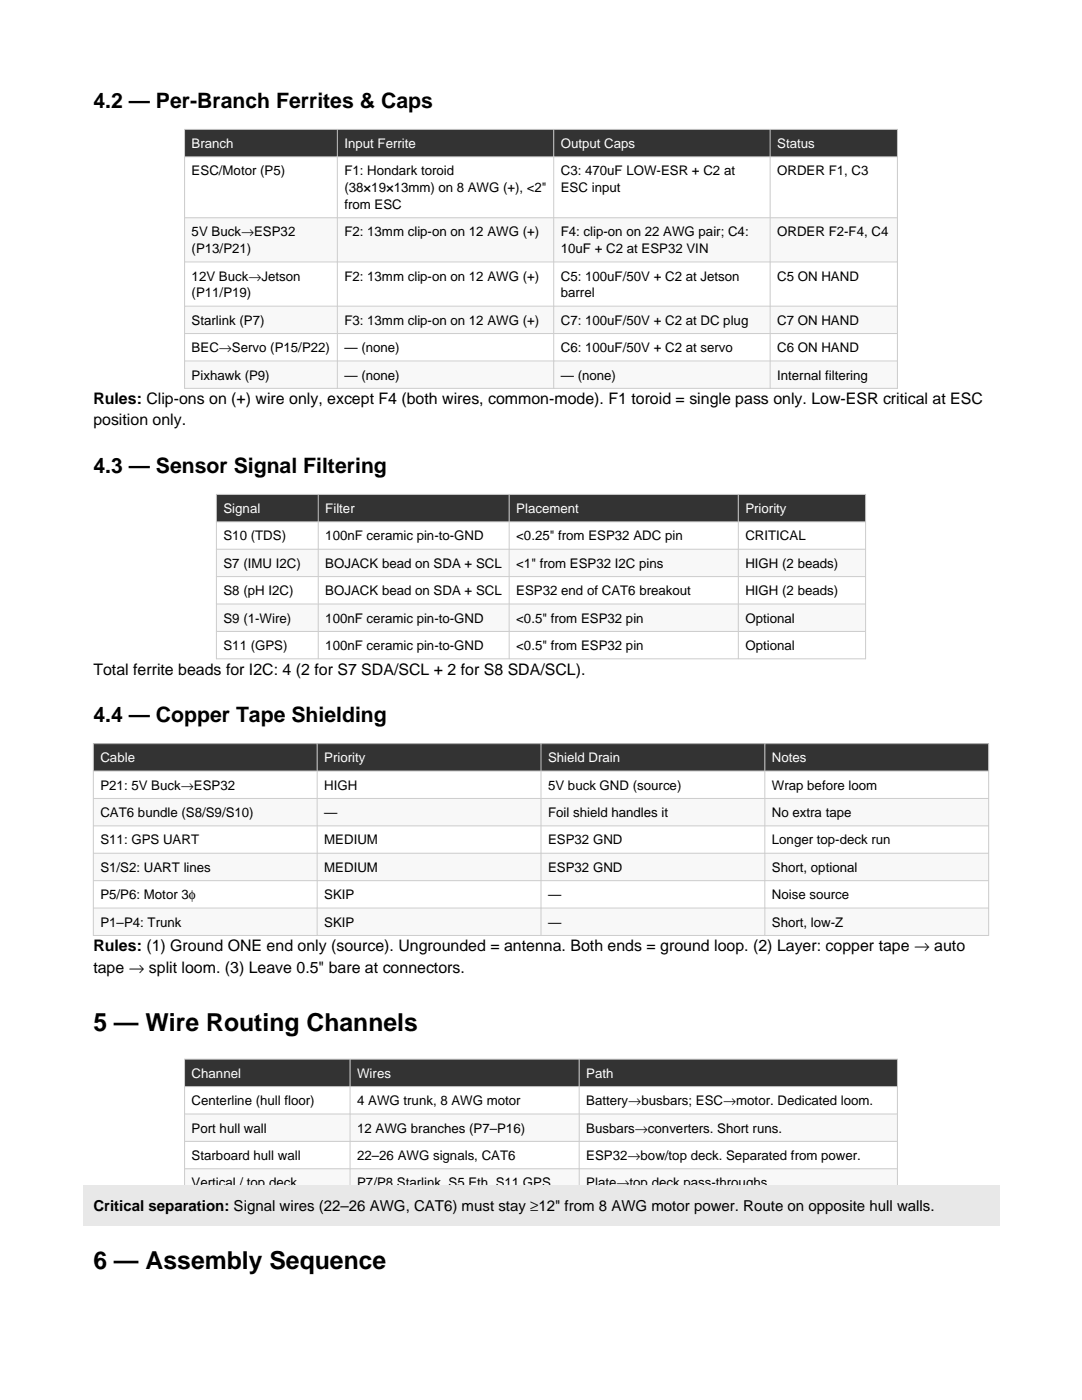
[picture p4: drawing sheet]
<svg xmlns="http://www.w3.org/2000/svg" width="216mm" height="279mm" viewBox="0 0 216 279" stroke-linecap="round" stroke-linejoin="round" font-family="sans-serif">
<defs><g id="words">
<g font-size="4.9">
<text x="18.6" y="205.7">5 — Wire Routing Channels</text>
<text x="18.6" y="253.2">6 — Assembly Sequence</text>
</g>
<g font-size="4.2">
<text x="18.6" y="21.6">4.2 — Per-Branch Ferrites &amp; Caps</text>
<text x="18.6" y="94.4">4.3 — Sensor Signal Filtering</text>
<text x="18.6" y="144.2">4.4 — Copper Tape Shielding</text>
</g>
<g font-size="3.2">
<text x="18.6" y="80.7">Rules: Clip-ons on (+) wire only, except F4 (both wires, common-mode). F1 toroid = single pass only. Low-ESR critical at ESC</text>
<text x="18.6" y="84.9">position only.</text>
<text x="18.6" y="134.7">Total ferrite beads for I2C: 4 (2 for S7 SDA/SCL + 2 for S8 SDA/SCL).</text>
<text x="18.6" y="189.9">Rules: (1) Ground ONE end only (source). Ungrounded = antenna. Both ends = ground loop. (2) Layer: copper tape → auto</text>
<text x="18.6" y="194.1">tape → split loom. (3) Leave 0.5&quot; bare at connectors.</text>
</g>
<text font-size="3" x="18.6" y="241.7">Critical separation: Signal wires (22–26 AWG, CAT6) must stay ≥12&quot; from 8 AWG motor power. Route on opposite hull walls.</text>
<g font-size="2.6" fill="#fff">
<text x="38.2" y="29.5">Branch</text>
<text x="68.7" y="29.5">Input Ferrite</text>
<text x="111.9" y="29.5">Output Caps</text>
<text x="155.1" y="29.5">Status</text>
<text x="44.6" y="102.4">Signal</text>
<text x="64.9" y="102.4">Filter</text>
<text x="103" y="102.4">Placement</text>
<text x="148.7" y="102.4">Priority</text>
<text x="20" y="152.1">Cable</text>
<text x="64.7" y="152.1">Priority</text>
<text x="109.4" y="152.1">Shield Drain</text>
<text x="154" y="152.1">Notes</text>
<text x="38.2" y="215.1">Channel</text>
<text x="71.3" y="215.1">Wires</text>
<text x="117" y="215.1">Path</text>
</g>
<g font-size="2.6">
<text x="38.2" y="35">ESC/Motor (P5)</text>
<text x="68.7" y="35">F1: Hondark toroid</text>
<text x="111.9" y="35">C3: 470uF LOW-ESR + C2 at</text>
<text x="155.1" y="35">ORDER F1, C3</text>
<text x="68.7" y="38.3">(38×19×13mm) on 8 AWG (+), &lt;2&quot;</text>
<text x="68.7" y="41.7">from ESC</text>
<text x="111.9" y="38.3">ESC input</text>
<text x="38.2" y="47.2">5V Buck→ESP32</text>
<text x="68.7" y="47.2">F2: 13mm clip-on on 12 AWG (+)</text>
<text x="111.9" y="47.2">F4: clip-on on 22 AWG pair; C4:</text>
<text x="155.1" y="47.2">ORDER F2-F4, C4</text>
<text x="38.2" y="50.5">(P13/P21)</text>
<text x="111.9" y="50.5">10uF + C2 at ESP32 VIN</text>
<text x="38.2" y="56">12V Buck→Jetson</text>
<text x="38.2" y="59.3">(P11/P19)</text>
<text x="68.7" y="56">F2: 13mm clip-on on 12 AWG (+)</text>
<text x="111.9" y="56">C5: 100uF/50V + C2 at Jetson</text>
<text x="111.9" y="59.3">barrel</text>
<text x="155.1" y="56">C5 ON HAND</text>
<text x="38.2" y="64.8">Starlink (P7)</text>
<text x="68.7" y="64.8">F3: 13mm clip-on on 12 AWG (+)</text>
<text x="111.9" y="64.8">C7: 100uF/50V + C2 at DC plug</text>
<text x="155.1" y="64.8">C7 ON HAND</text>
<text x="38.2" y="70.3">BEC→Servo (P15/P22)</text>
<text x="68.7" y="70.3">— (none)</text>
<text x="111.9" y="70.3">C6: 100uF/50V + C2 at servo</text>
<text x="155.1" y="70.3">C6 ON HAND</text>
<text x="38.2" y="75.7">Pixhawk (P9)</text>
<text x="68.7" y="75.7">— (none)</text>
<text x="111.9" y="75.7">— (none)</text>
<text x="155.1" y="75.7">Internal filtering</text>
<text x="44.6" y="107.8">S10 (TDS)</text>
<text x="64.9" y="107.8">100nF ceramic pin-to-GND</text>
<text x="103" y="107.8">&lt;0.25&quot; from ESP32 ADC pin</text>
<text x="148.7" y="107.8">CRITICAL</text>
<text x="44.6" y="113.3">S7 (IMU I2C)</text>
<text x="64.9" y="113.3">BOJACK bead on SDA + SCL</text>
<text x="103" y="113.3">&lt;1&quot; from ESP32 I2C pins</text>
<text x="148.7" y="113.3">HIGH (2 beads)</text>
<text x="44.6" y="118.8">S8 (pH I2C)</text>
<text x="64.9" y="118.8">BOJACK bead on SDA + SCL</text>
<text x="103" y="118.8">ESP32 end of CAT6 breakout</text>
<text x="148.7" y="118.8">HIGH (2 beads)</text>
<text x="44.6" y="124.2">S9 (1-Wire)</text>
<text x="64.9" y="124.2">100nF ceramic pin-to-GND</text>
<text x="103" y="124.2">&lt;0.5&quot; from ESP32 pin</text>
<text x="148.7" y="124.2">Optional</text>
<text x="44.6" y="129.7">S11 (GPS)</text>
<text x="64.9" y="129.7">100nF ceramic pin-to-GND</text>
<text x="103" y="129.7">&lt;0.5&quot; from ESP32 pin</text>
<text x="148.7" y="129.7">Optional</text>
<text x="20" y="157.6">P21: 5V Buck→ESP32</text>
<text x="64.7" y="157.6">HIGH</text>
<text x="109.4" y="157.6">5V buck GND (source)</text>
<text x="154" y="157.6">Wrap before loom</text>
<text x="20" y="163.1">CAT6 bundle (S8/S9/S10)</text>
<text x="64.7" y="163.1">—</text>
<text x="109.4" y="163.1">Foil shield handles it</text>
<text x="154" y="163.1">No extra tape</text>
<text x="20" y="168.5">S11: GPS UART</text>
<text x="20" y="174">S1/S2: UART lines</text>
<text x="64.7" y="168.5">MEDIUM</text>
<text x="64.7" y="174">MEDIUM</text>
<text x="109.4" y="168.5">ESP32 GND</text>
<text x="109.4" y="174">ESP32 GND</text>
<text x="154" y="168.5">Longer top-deck run</text>
<text x="154" y="174">Short, optional</text>
<text x="20" y="179.5">P5/P6: Motor 3φ</text>
<text x="64.7" y="179.5">SKIP</text>
<text x="109.4" y="179.5">—</text>
<text x="154" y="179.5">Noise source</text>
<text x="20" y="184.9">P1–P4: Trunk</text>
<text x="64.7" y="184.9">SKIP</text>
<text x="109.4" y="184.9">—</text>
<text x="154" y="184.9">Short, low-Z</text>
<text x="38.2" y="220.6">Centerline (hull floor)</text>
<text x="71.3" y="220.6">4 AWG trunk, 8 AWG motor</text>
<text x="117" y="220.6">Battery→busbars; ESC→motor. Dedicated loom.</text>
<text x="38.2" y="226">Port hull wall</text>
<text x="71.3" y="226">12 AWG branches (P7–P16)</text>
<text x="117" y="226">Busbars→converters. Short runs.</text>
<text x="38.2" y="231.5">Starboard hull wall</text>
<text x="71.3" y="231.5">22–26 AWG signals, CAT6</text>
<text x="117" y="231.5">ESP32→bow/top deck. Separated from power.</text>
<text x="38.2" y="237">Vertical / top deck</text>
<text x="71.3" y="237">P7/P8 Starlink, S5 Eth, S11 GPS</text>
<text x="117" y="237">Plate→top deck pass-throughs.</text>
</g>
</g></defs>
<path d="M36.8 25.8h142.3v5.5h-142.3z" fill-rule="evenodd" fill="#333"/>
<g fill="#f8f8f8">
<path d="M36.8 43.5h142.3v8.8h-142.3z" fill-rule="evenodd"/>
<path d="M36.8 61.1h142.3v5.5h-142.3z" fill-rule="evenodd"/>
<path d="M36.8 72h142.3v5.5h-142.3z" fill-rule="evenodd"/>
</g>
<path d="M36.8 25.8h142.3v51.7h-142.3zM36.8 31.3h142.3M67.3 25.8v51.7M110.5 25.8v51.7M153.7 25.8v51.7M36.8 43.5h142.3M36.8 52.3h142.3M36.8 61.1h142.3M36.8 66.6h142.3M36.8 72h142.3" fill="none" stroke="#ccc" stroke-width=".2"/>
<path d="M43.2 98.7h129.5v5.4h-129.5z" fill-rule="evenodd" fill="#333"/>
<g fill="#f8f8f8">
<path d="M43.2 109.6h129.5v5.5h-129.5z" fill-rule="evenodd"/>
<path d="M43.2 120.5h129.5v5.5h-129.5z" fill-rule="evenodd"/>
</g>
<path d="M43.2 98.7h129.5v32.8h-129.5zM63.5 98.7v32.8M101.6 98.7v32.8M147.3 98.7v32.8M43.2 104.1h129.5M43.2 109.6h129.5M43.2 115.1h129.5M43.2 120.5h129.5M43.2 126h129.5" fill="none" stroke="#ccc" stroke-width=".2"/>
<path d="M18.6 148.4h178.7v5.5h-178.7z" fill-rule="evenodd" fill="#333"/>
<g fill="#f8f8f8">
<path d="M18.6 159.3h178.7v5.5h-178.7z" fill-rule="evenodd"/>
<path d="M18.6 170.3h178.7v5.5h-178.7z" fill-rule="evenodd"/>
<path d="M18.6 181.2h178.7v5.5h-178.7z" fill-rule="evenodd"/>
</g>
<path d="M18.6 148.4h178.7v38.3h-178.7zM18.6 153.9h178.7M18.6 159.3h178.7M63.3 148.4v38.3M107.9 148.4v38.3M152.6 148.4v38.3M18.6 164.8h178.7M18.6 170.3h178.7M18.6 175.8h178.7M18.6 181.2h178.7" fill="none" stroke="#ccc" stroke-width=".2"/>
<path d="M36.8 211.4h142.3v5.5h-142.3z" fill-rule="evenodd" fill="#333"/>
<g fill="#f8f8f8">
<path d="M36.8 222.3h142.3v5.5h-142.3z" fill-rule="evenodd"/>
<path d="M36.8 233.3h142.3v5.4h-142.3z" fill-rule="evenodd"/>
</g>
<path d="M36.8 211.4h142.3v27.3h-142.3zM36.8 216.9h142.3M69.8 211.4v27.3M115.6 211.4v27.3M36.8 222.3h142.3M36.8 227.8h142.3M36.8 233.3h142.3" fill="none" stroke="#ccc" stroke-width=".2"/>
<path d="M16.5 236.6h182.9v8.1h-182.9z" fill-rule="evenodd" fill="#e8e8e8"/>
<use href="#words"/>
</svg>
